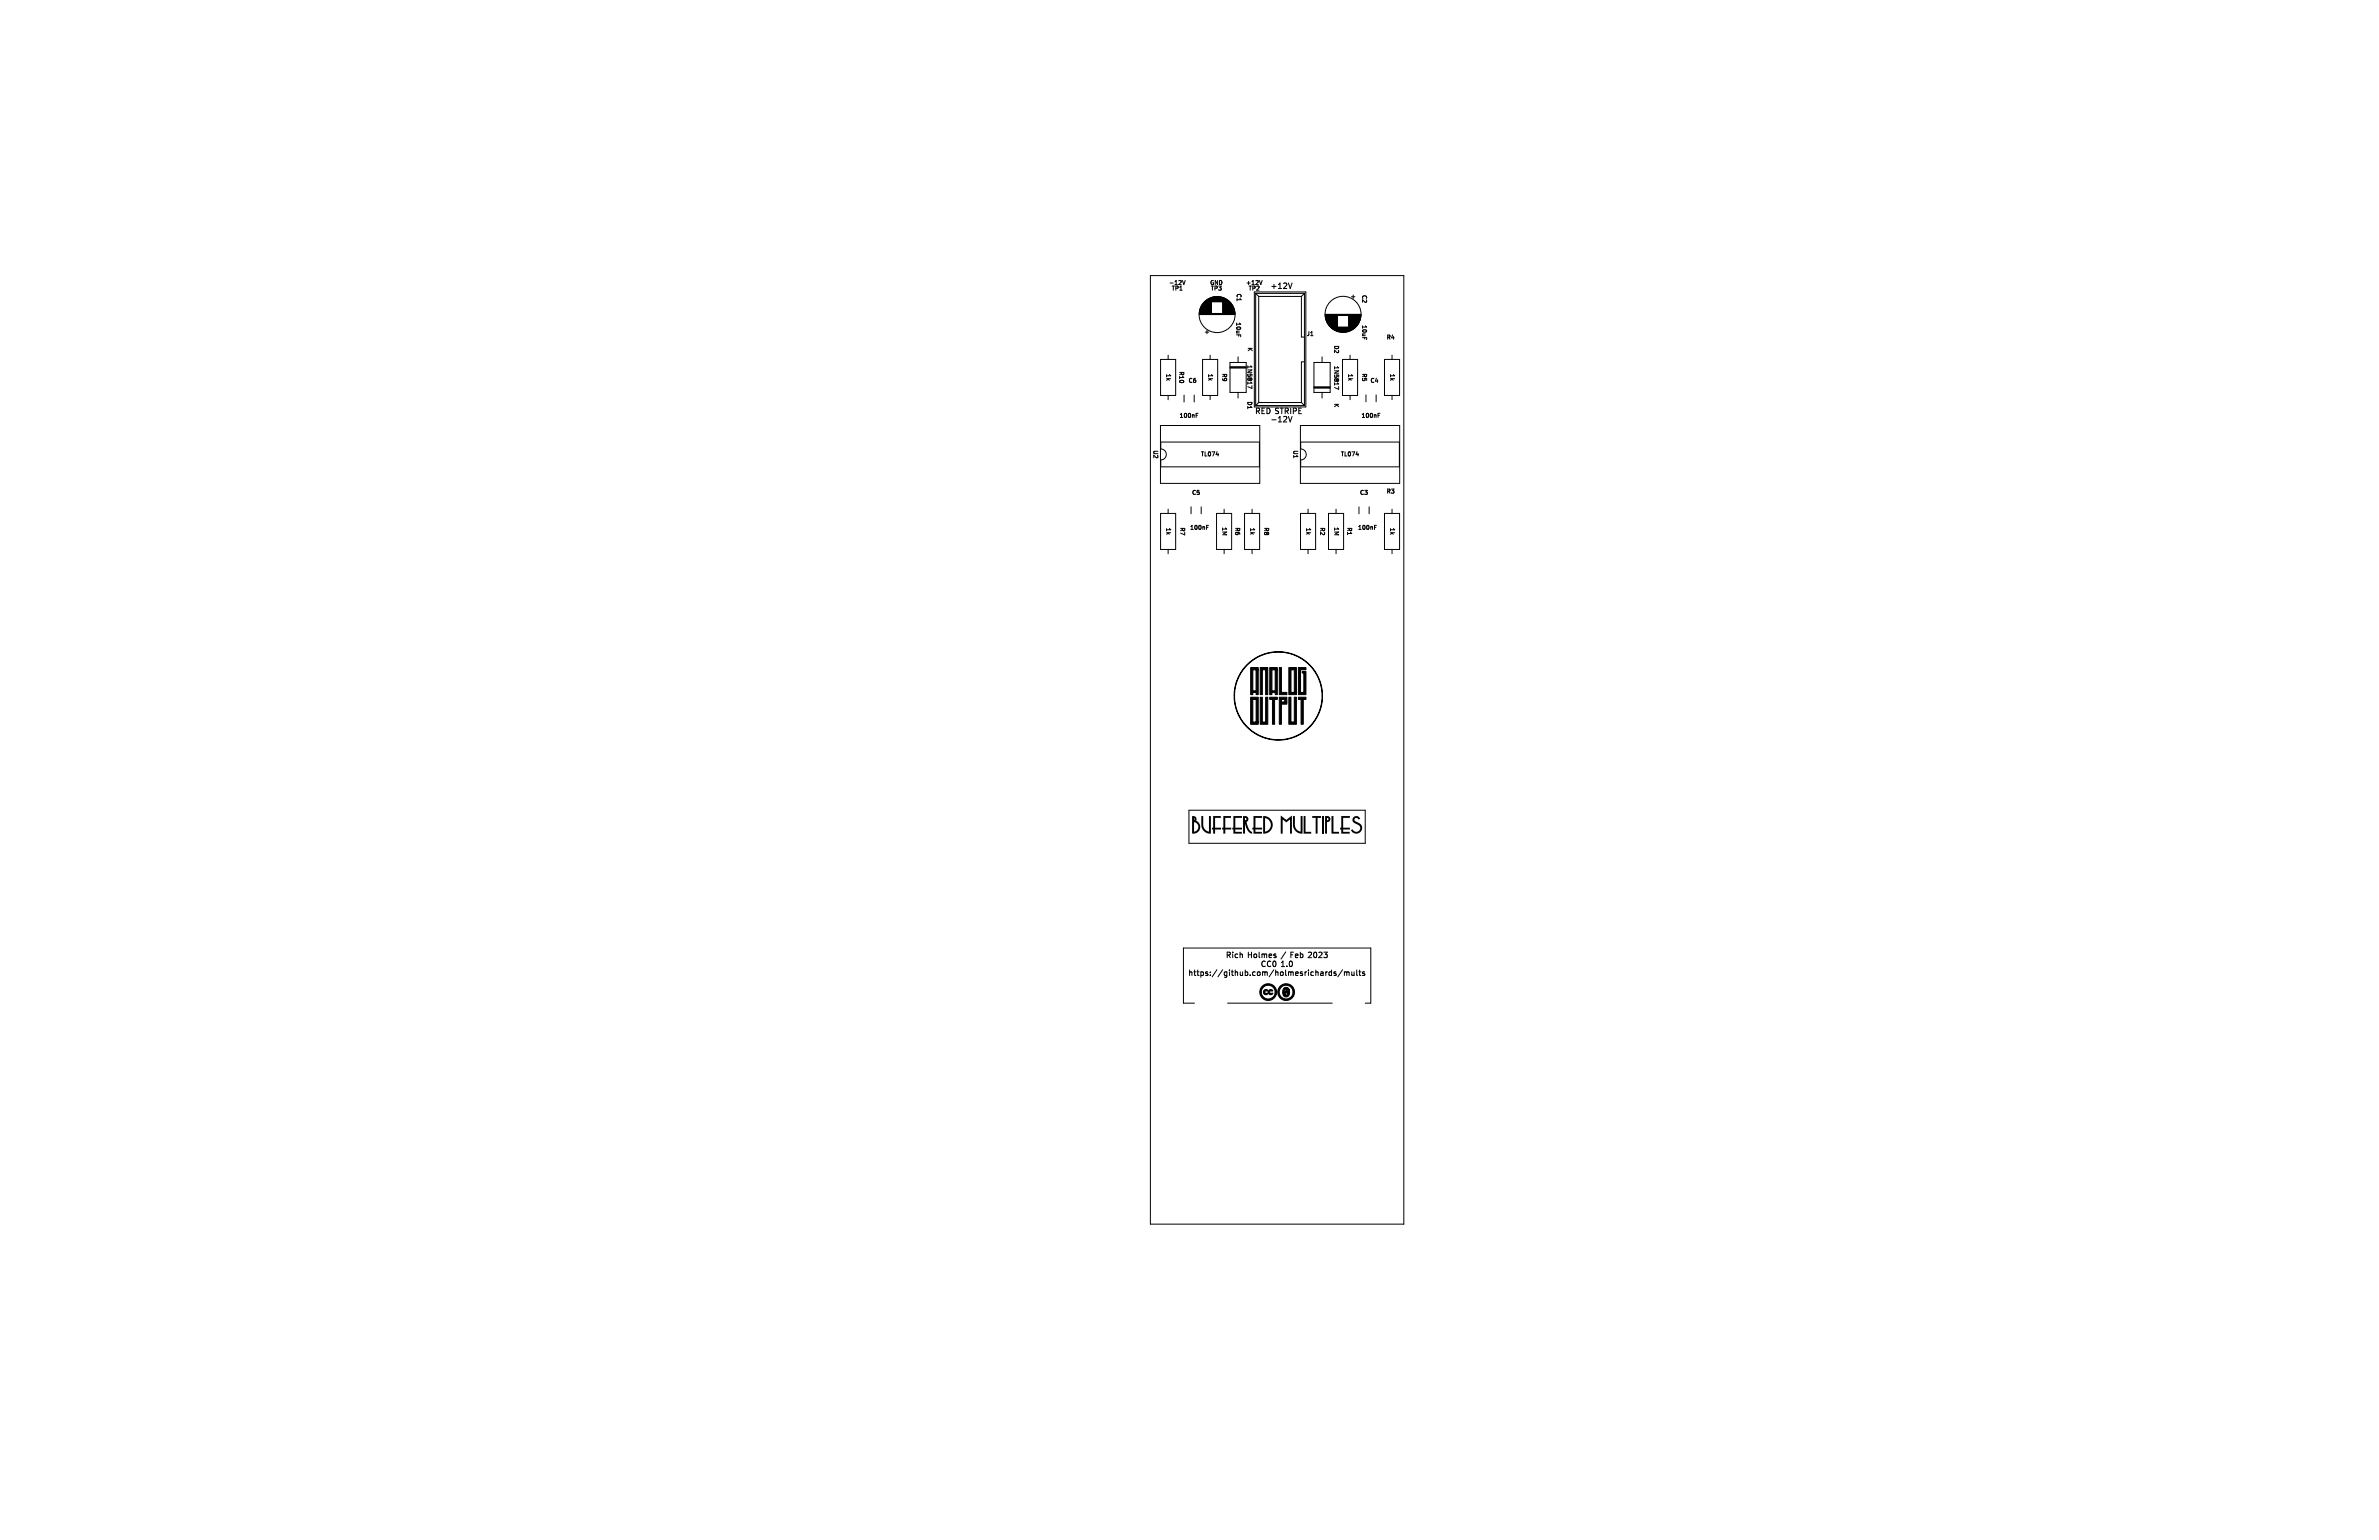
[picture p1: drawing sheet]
<svg xmlns="http://www.w3.org/2000/svg" width="432mm" height="279mm" viewBox="0 0 432 279" stroke-linecap="round" stroke-linejoin="round" font-family="sans-serif">
<defs><g id="words">
<g font-size="1.4">
<text x="232.8" y="75.4">STRIPE</text>
<text x="226.1" y="174">2023Feb</text>
<text x="231.1" y="174">/</text>
<text x="231.2" y="175.6">1.0</text>
<text x="234.8" y="175.6">CC0</text>
<text x="237.2" y="174">Holmes</text>
</g>
<g font-size="1">
<text x="221.9" y="52.9">TP3</text>
<text x="222" y="51.9">GND</text>
<text x="228.8" y="52.9">TP2</text>
<text x="247" y="55.1" transform="rotate(90 247 55.1)">C2</text>
<text x="217.3" y="69.7">C6</text>
<text x="226.2" y="70.7" transform="rotate(90 226.2 70.7)">1N5817D1</text>
<text x="248.4" y="90">C3</text>
<text x="219.6" y="96.3">100nF</text>
<text x="229.2" y="97.3" transform="rotate(90 229.2 97.3)">R8</text>
<text x="250.1" y="96.3">100nF</text>
</g>
</g></defs>
<g fill="none" stroke="#000" stroke-width=".18">
<path d="M208.8 50h46v172.1h-46zM212.4 51.3h.5M212.7 51.9h.5M213 51.9v.8M213.3 51.6h.4M213.3 51.1l.2-.2v.7M213.4 52.3h.4v-.3l-.4-.1v.8M214 51l.3-.1 .1 .2-.5 .5h.5M214.1 52.7h.5M214.1 52.1l.3-.2v.8M214.6 50.9l.3 .7 .2-.7M217.7 57h6.4"/>
<path d="M217.7 57.1h6.4M217.7 56.9h6.4M217.7 56.8h2.2M217.7 56.7h2.2M217.7 56.6h2.2M217.7 56.5h2.2M217.8 56.4h2.1M217.8 56.3h2.1M217.8 56.2h2.1M217.8 56.1h2.1M217.8 56h2.1M217.9 56h2"/>
<path d="M217.9 55.9h2M217.9 55.8h2M218 55.7h1.9M218 55.6h1.9M218.1 55.5h1.8M218.1 55.4h1.8M218.2 55.3h1.7M218.2 55.2h1.7M218.3 55.2h1.6M218.3 55.1h1.6M218.4 55h1.5M218.5 54.9h1.4"/>
<path d="M218.6 54.8h1.3M218.6 54.8h4.6M218.7 54.7h4.4M218.8 54.6h4.2M218.9 54.5h4.1M218.9 54.5h4M219 54.5h3.9M219.1 59.9v.7M219.1 54.4h3.6M219.1 54.3h3.6M219.2 54.3h3.4M219.3 54.3h3.3"/>
<path d="M219.3 54.2h3.2M219.4 54.2h3M219.5 54.1h2.8M219.6 54.1h2.7M219.7 54h2.4M219.8 51.9h.5M219.9 54h2.1M220 53.9h1.8M220.1 51.9v.8M220.1 53.9h1.6M220.2 50.9a.34 .34 0 0 0-.4 .4 .34 .34 0 0 0 .5 .3v-.3h-.2M220.3 53.9h1.2"/>
<path d="M220.5 53.8h.8M220.5 52.3h.4v-.3l-.4-.1v.8M221 50.9v.7l-.4-.7v.7M221.2 51.9h.5l-.3 .3h.2M221.2 52.6h.4M221.8 51.1l-.4-.2v.7l.4-.1M222 56.8h2.1M222 56.7h2.1M222 56.6h2.1M222 56.5h2.1M222 56.4l2.1 .1M222 56.4h2.1"/>
<path d="M222 56.3h2.1M222 56.3h2M222 56.2h2M222 56.1h2M222 56h2M222 55.9h1.9M222 55.8h1.9M222 55.7l1.9 .1M222 55.7h1.8M222 55.6h1.8M222 55.5h1.8M222 55.5h1.7"/>
<path d="M222 55.4l1.7 .1M222 55.4h1.7M222 55.3h1.7M222 55.3h1.6M222 55.2h1.6M222 55.2h1.5M222 55.1h1.5M222 55h1.4M222 54.9h1.4M222 54.9h1.3M222 54.8h1.3M224.4 58.6v.4"/>
<path d="M224.5 59.4a.37 .37 0 0 1 .4-.1 .37 .37 0 0 1 .3 .3 .37 .37 0 0 1-.5 .2 .37 .37 0 0 1-.2-.4zM224.5 54.2v.4M224.6 53.9a.33 .33 0 0 1 .3-.5 .33 .33 0 0 1 .3 .5M225 58.6l.2 .2h-.8M225.1 54.2l.2 .2h-.8M226.3 51.3h.6M226.6 51.1v.5M226.7 51.9h.4M226.9 51.9v.8M227.2 51.6h.5M227.2 51.1l.2-.2v.7M227.4 52.3h.3l.1-.3-.4-.1v.8"/>
<path d="M227.7 53h9.3v20.8h-9.3zM227.9 53.2h8.9v20.4M227.9 53.2l.6 .6M227.9 53.2v20.4M227.9 51l.3-.1 .2 .2-.5 .5h.5M228.5 53.8h7.7M228.5 53.8v19.2M228.5 51.9l-.4 .1M228.5 52.2l-.4 .5h.4M228.6 50.9l.2 .7 .3-.7M230.8 52h.8M231.2 51.6v.7"/>
<path d="M232 52.3h.6M232 51.6l.3-.3v1M233 51.4l.4-.1 .2 .3-.7 .7h.7M233.8 51.3l.4 1 .3-1M236.2 53.8v7.3M236.7 53.3l-.5 .5M240.5 57h6.5M240.5 57.1h6.5M240.5 57.2h6.5M240.5 57.3h2.2M240.6 57.3h2.1M240.6 57.4h2.1"/>
<path d="M240.6 57.5h2.1M240.6 57.6h2.1M240.6 57.7h2.1M240.6 57.8h2.1M240.6 57.9h2.1M240.7 57.9h2M240.7 58h2M240.7 58.1h2M240.7 58.2h2M240.8 58.2h1.9M240.8 58.3h1.9M240.8 58.4h1.9"/>
<path d="M240.9 58.4h1.8M240.9 58.5h1.8M240.9 58.6h1.8M241 58.6h1.7M241 58.7h1.7M241 58.8h1.7M241.1 58.8h1.6M241.1 58.9h1.6M241.2 59h1.5M241.3 59.1h1.4M241.3 59.2h1.4M241.4 59.2h1.3"/>
<path d="M241.4 59.3h1.3M241.5 59.3h1.2M241.5 59.4h4.5M241.6 59.4h4.4M241.6 59.5h4.3M241.7 59.5h4.2M241.8 59.6h4M241.8 59.6h3.9M241.9 59.7h3.8M241.9 59.7h3.7M242 59.8h3.5M242.1 59.8h3.4"/>
<path d="M242.1 59.8h3.3M242.3 59.9h3M242.3 60h2.9M242.4 60h2.7M244.8 58.8h1.7M244.8 59.3h1.3M244.8 57.3h2.2M244.8 57.4h2.2M244.8 57.6h2.2M244.8 57.6h2.1M244.8 57.7h2.1M244.8 57.8h2.1"/>
<path d="M244.8 57.9h2.1M244.8 58h2.1M244.8 58h2M244.8 58.1h2M244.8 58.2h2M244.8 58.3h2M244.8 58.3h1.9M244.8 58.4h1.9M244.8 58.6h1.8M244.8 58.7h1.8M244.8 58.7h1.7M244.8 58.9h1.6"/>
<path d="M244.8 59h1.6M244.8 59h1.5M244.8 59.1h1.5M244.8 59.2h1.3M245.3 53.8h.6M245.6 53.5v.7M246.2 59.2h-1.4M246.5 58.8l-1.7 .1M246.7 58.5h-1.9M246.8 58.2h-2M246.9 57.8h-2.1M247 57.5h-2.2"/>
<path d="M247.3 59.1v.4M247.3 59.9a.37 .37 0 0 1 .5-.1 .37 .37 0 0 1 .2 .4 .37 .37 0 0 1-.4 .1 .37 .37 0 0 1-.3-.4zM247.4 54.1a.33 .33 0 0 1 .3-.4 .33 .33 0 0 1 .3 .4M247.7 54.8l-.4-.4v.4M247.8 59.1l.3 .2h-.8M248 54.4v.4M210.6 77.2h18.1v10.5h-18.1zM210.7 65.2h2.7v6.5h-2.7zM211.7 68.7h.8M211.7 68v.4M212 68.7l.2 .3M212 64.4v.8"/>
<path d="M212 71.7v.8M212 68.8l-.3 .2M212.3 68l.2 .2h-.8M214.1 67.6h.8l-.1 .4-.3-.1v-.3M214.1 68.3v.4M214.2 69.1a.44 .44 0 0 1 .7 .1 .37 .37 0 0 1-.5 .3 .37 .37 0 0 1-.2-.4zM214.2 75.7h.5M214.2 75.2l.3-.2v.7M214.5 67.7l-.4 .3M214.7 68.3l.2 .2h-.8M214.8 69.3v.1M214.9 71.7v1.2"/>
<path d="M215.1 75a.36 .36 0 0 1 .3 .4 .36 .36 0 0 1-.3 .3l-.1-.2zM215.7 75.1l.1-.1a.36 .36 0 0 1 .3 .4 .36 .36 0 0 1-.3 .3l-.1-.2zM216.3 68.7a.33 .33 0 0 0-.4 .3 .33 .33 0 0 0 .4 .3M216.4 75.2v.5M216.4 75.3h.3v.4M216.7 71.7v1.2M217 68.6l-.3 .2-.1 .4 .2 .2 .2-.1M217 69l-.2-.1-.2 .2M217.1 75.3h.2M217.5 75h-.4v.7M218.3 65.2h2.7v6.5h-2.7zM218.8 60.3h.6"/>
<path d="M219.4 68v.4M219.4 68.7h.7M219.6 68.7l.3 .3M219.6 64.4v.8M219.6 71.7v.8M219.7 68.8l-.3 .2M219.9 68l.2 .2h-.7M221.9 67.9h.8l-.1 .4h-.3v-.4M221.9 68.7l.2 .3 .4 .1 .2-.2-.1-.2h-.4v.2l.1 .2M222.3 68.1l-.4 .3M223.3 65.8h2.9v5.4h-2.9zM223.3 66.5h2.9"/>
<path d="M223.3 66.7h2.9M223.3 66.8h2.9M224.4 60.8h.8v.3M224.4 60.4h.5M224.7 64.7v1.1M224.7 71.2v1M224.8 60.8v.2M224.9 60.1h-.4v.3M226.5 66.4v.4M226.5 69.3v.4M226.5 67.1h.7l-.7 .4h.7M226.5 63.2h.8"/>
<path d="M226.5 67.9v.4l.4-.1v-.3h.3v.4M226.9 63.2l.4 .4M226.9 68.7l-.1-.1-.3 .1 .1 .3 .3-.1M226.9 68.7v.2M226.9 68.9l.1 .1M227 63.3l-.5 .3M227 66.4l.2 .2h-.7M227 69.3l.2 .2h-.7M227 69h.1M227 68.6l-.1 .1M227 68.6h.1M227.1 68.6l.1 .1-.1 .3"/>
<path d="M227.2 70v.5l-.7-.4M227.9 73.6h8.9M228 74.6l.5-.1 .1-.4-.6-.1v1M228.3 74.6l.3 .4M228.5 73h7.7M228.5 73l-.6 .6M229 74.5h.4M229.5 74h-.5v1h.5M230 74a.51 .51 0 0 1 .5 .5 .51 .51 0 0 1-.5 .5zM230.8 76.2h.8M232 75.8l.3-.3v1M232 76.5h.6"/>
<path d="M232.1 74.1h-.5v.3l.4 .2 .1 .3-.2 .1h-.4M232.4 74h.5M233.6 75.8l-.7 .7h.7M233.8 75.5l.4 1 .3-1M236 77.2h18.1v10.5h-18.1zM236.2 61.1h.5M236.2 73l.6 .6M236.7 65.7h-.5v7.3M237.6 60.2l-.1 .6-.2 .1M237.9 60.9h.4M237.9 60.4l.2-.2v.7M238.5 65.8h2.9v5.4h-2.9z"/>
<path d="M238.5 70.4h2.9M238.5 70.3h2.9M238.5 70.2h2.9M240 64.7v1.1M240 71.2v1M242.2 62.8h.8a.38 .38 0 0 1-.4 .5 .38 .38 0 0 1-.4-.5zM242.2 66.5v.5M242.2 69.5v.4M242.2 67.3h.8l-.8 .4h.8M242.2 73.4h.8M242.3 68v.4h.4l-.1-.4 .4 .1v.3M242.5 60h2.5"/>
<path d="M242.5 73.4l.5 .4M242.6 60.1h2.3M242.7 68.9l-.2-.2-.3 .2 .2 .3 .3-.2M242.7 68.9l.1-.2 .2 .2-.2 .3-.1-.2M242.7 68.9v.1M242.7 73.5l-.5 .3M242.7 60.1h2.1M242.8 69.5l.2 .2h-.8M242.8 66.5l.2 .2h-.8M242.8 60.2h1.9M242.9 63.6l.1 .2-.2 .2-.6-.5v.5M243 70.1v.5l-.8-.3"/>
<path d="M243.1 60.2h1.3M243.4 60.3h.8M243.7 65.2h2.7v6.5h-2.7zM244.8 68.7h.7M244.8 68v.4M245 68.7l.3 .3M245 64.4v.8M245 71.7v.8M245.1 68.8l-.3 .2M245.3 68l.2 .2h-.7M247.3 75.7h.4M247.3 75.2l.2-.2v.7"/>
<path d="M247.3 67.9h.8l-.1 .4h-.3v-.4M247.3 61.3h.8v.3M247.3 60.9h.5M247.4 68.6v.4h.3v-.4l.4 .1v.3M247.7 68.1l-.4 .3M247.7 61.3v.2M247.8 60.6h-.5l.1 .3M247.9 71.6v1.3M248.1 75h.1a.36 .36 0 0 1 .2 .4 .36 .36 0 0 1-.3 .3l-.1-.2zM248.8 75.1l.1-.1a.37 .37 0 0 1 .2 .4 .37 .37 0 0 1-.3 .3l-.1-.2zM249 75.7h.1M249.4 68.7a.34 .34 0 0 0-.5 .3 .34 .34 0 0 0 .4 .4"/>
<path d="M249.4 69.3l-.1 .1M249.4 75.3h.3l.1 .4M249.4 75.2v.5M249.8 71.6v1.3M249.8 68.6l-.2 .5h.5M250 68.9v.5M250.1 75.3h.3M250.5 75h-.4v.7M251.3 65.2h2.7v6.5h-2.7zM251.9 61.2l.3-.1 .1-.2-.4-.1v.7M252.1 61.2l.2 .3M252.4 68.7h.7"/>
<path d="M252.4 68v.4M252.6 68.7l.3 .3M252.7 64.4v.8M252.7 71.7v.8M252.7 68.8l-.3 .2M252.8 60.8l-.2 .5h.5M252.9 68l.2 .2h-.7M252.9 61v.5M210.1 82.6l.1 .3-.2 .2-.6-.5v.5M210.2 81.9h-.6l-.2 .1 .2 .3h.6M210.7 93.1h2.7v6.6h-2.7zM210.7 80.2h17.9v4.5h-17.9v-1.3a1 1 0 0 0 1-1 1 1 0 0 0-1-1z"/>
<path d="M211.7 96.7h.8M211.7 95.9v.4M212 96.7l.2 .2M212 92.4v.7M212 99.7v.8M212 96.7l-.3 .2M212.3 95.9l.2 .2h-.8M214.3 95.9h.7v.4l-.3-.1-.1-.3M214.6 96l-.3 .3M215 96.5v.5l-.7-.3M216.1 95.5l.3-.2v.8M216.1 96.1h.5"/>
<path d="M216.2 92v1.2M217 95.3a.36 .36 0 0 1 .3 .4 .36 .36 0 0 1-.3 .3l-.1-.2zM217 89a.33 .33 0 0 0-.5 .3 .33 .33 0 0 0 .5 .3M217.6 95.4l.2-.1a.36 .36 0 0 1 .2 .4 .36 .36 0 0 1-.3 .3l-.1-.2zM217.7 89h-.4v.3h.3l.1 .3h-.4M218 92v1.2M218.1 82h.4M218.3 82v.7M218.3 95.6v.5M218.3 95.6h.3v.5M218.7 82v.7h.4M219 95.7h.3"/>
<path d="M219.4 95.3h-.4v.8M219.4 82.7h.1M219.4 82h.1a.4 .4 0 0 1 .2 .4 .4 .4 0 0 1-.2 .3l-.2-.3zM220 82h.5l-.3 .7M220.8 93.1h2.7v6.6h-2.7zM220.9 81.9l-.2 .6h.5M221.1 82.2v.5M222.2 92.4v.7M222.2 99.7v.8M222.7 96.5l-.6 .3 .6 .2h-.8M224.3 95.9h.7v.3M224.6 96.6l.1 .1v.2l-.4 .1v-.3l.1-.1h.4l.2 .3"/>
<path d="M224.6 95.9l.1 .3 .3 .1M224.6 96l-.3 .3M225 96.2v.1M225.9 93.1h2.7v6.6h-2.7zM227 96.7h.7M227 95.9v.4M227.2 96.7l.3 .2M227.3 92.4v.7M227.3 99.7v.8M227.3 96.7l-.3 .2M227.5 95.9l.2 .2h-.7M229.5 95.9h.8l-.1 .4-.3-.1v-.3"/>
<path d="M229.9 96l-.4 .3M230 96.7l-.2-.1-.2 .1-.1 .2 .2 .1M230 96.7l.1-.1 .1 .1 .1 .2-.2 .1M230 96.7v.2M230 96.9l.1 .1M230 96.9l-.2 .1M234.8 82.6v.5M235.4 82.6l.2 .2h-.8M235.6 81.9h-.6l-.2 .1 .2 .3h.6M236.1 93.1h2.7v6.6h-2.7zM236.1 80.2h17.9v4.5h-17.9v-1.3a1 1 0 0 0 1-1 1 1 0 0 0-1-1zM237.1 95.9v.4"/>
<path d="M237.1 96.7h.8M237.4 96.7l.2 .2M237.4 92.4v.7M237.4 99.7v.8M237.4 96.7l-.3 .2M237.7 95.9l.2 .2h-.8M239.7 95.9h.7v.4l-.3-.1-.1-.3M240 96l-.3 .3M240.4 96.6v.3l-.2 .1-.5-.5v.5M241.1 93.1h2.8v6.6h-2.8zM242.2 96.5h.8l-.6 .3 .6 .2h-.8M242.2 95.8v.4"/>
<path d="M242.5 92.4v.7M242.5 99.7v.8M242.8 95.8l.2 .2h-.8M243.5 82h.4M243.7 82v.7M244.1 82v.7h.4M244.6 95.9h.7v.4l-.3-.1v-.3M244.6 96.6v.4M244.8 82h.1a.36 .36 0 0 1 .2 .4 .36 .36 0 0 1-.3 .3l-.1-.3zM245 96l-.4 .3M245.1 96.6l.2 .2h-.7M245.4 82h.5l-.3 .7"/>
<path d="M246.3 81.9l-.2 .6h.5M246.5 82.2v.5M246.6 96.1h.5M246.6 95.5l.2-.2v.8M246.7 92v1.2M247.4 95.3h.1a.36 .36 0 0 1 .3 .4 .36 .36 0 0 1-.4 .3l-.1-.2zM247.5 89a.33 .33 0 0 0-.5 .3 .33 .33 0 0 0 .5 .3M247.7 89.6h.4M247.7 89h.5l-.3 .2 .2 .1M248.1 89.3h.1M248.1 95.4l.1-.1a.36 .36 0 0 1 .3 .4 .36 .36 0 0 1-.3 .3l-.1-.2zM248.5 92v1.2"/>
<path d="M248.8 95.6v.5M248.8 95.6h.3v.5M249.5 95.7h.2M249.8 95.3h-.3v.8M251.3 93.1h2.7v6.6h-2.7zM252.1 89.1l.2 .4M252.2 89.1h-.3M252.3 89.1l-.1-.3-.3-.1v.8M252.3 89.1h-.1M252.5 88.7h.5l-.2 .3 .2 .1v.3h-.5M252.6 96.7l.3 .2M252.7 92.4v.7"/>
<path d="M252.7 99.7v.8M252.7 96.7l-.3 .2M215.8 147h32v6h-32zM215.9 176v1M215.9 176.4h.4v.6M216.7 176.3h.4M216.8 176v.8l.3 .2M217.3 176.3h.3M217.4 176v.8l.2 .2M218 176.4l.3-.1 .1 .2-.1 .4h-.3M218 176.3v1M219.2 176.4l-.2-.1-.2 .2 .1 .1 .3 .1v.2h-.4"/>
<path d="M219.7 176.9v.1M219.7 176.4v.1M220.9 175.9l-.9 1.3M221.9 175.9l-.8 1.3M222.7 176.4l-.3-.1-.2 .2 .1 .4h.4M222.7 176.3v.8l-.2 .2h-.2M222.7 173.3l.5-.1 .1-.4-.6-.1v1M223 173.3l.3 .4M223.2 176v.1M223.2 176.3v.7M223.5 176.3h.4M223.6 176v.8l.3 .2"/>
<path d="M223.7 172.7v.1M223.7 173.1v.6M224.2 176.4h.4v.6M224.2 176v1M224.6 173.1h-.2l-.2 .2 .1 .4h.3M225.1 173.2l.4-.1v.6M225.1 172.7v1M225.1 176.3l.1 .6h.3M225.5 176.3v.7M226 176.4l.3-.1 .2 .2-.1 .4h-.4M226 176v1M226.9 176.9v.1"/>
<path d="M227.8 176.4l-.3-.1-.2 .2 .1 .4h.4M228.3 176.4l.1-.1 .3 .1-.1 .5h-.3zM229.1 174.5a.46 .46 0 0 0-.1 .6 .46 .46 0 0 0 .6 .2M229.2 176.4l.2-.1 .2 .2M229.2 176.3v.7M229.6 176.5l.1-.2 .3 .1v.6M229.6 176.5v.5M230.1 174.5a.46 .46 0 0 0-.1 .6 .46 .46 0 0 0 .6 .2M231.2 175.9l-.9 1.3M231.5 176.4h.4l.1 .6M231.5 176v1M232.4 176.4l.2-.1 .3 .1-.1 .5h-.4z"/>
<path d="M233.3 176v.8l.2 .2M233.4 172.7l-.9 1.3M233.6 175.3v.1M233.9 176.4l.3-.1 .1 .2M233.9 176.3v.7M234.3 176.5l.1-.2 .3 .1v.6M234.3 176.5v.5M234.3 173.2h.3M234.4 174.4h-.1a.53 .53 0 0 0-.3 .5 .53 .53 0 0 0 .3 .5l.1-.1M234.8 172.7h-.5v1M235.1 173.4l.5-.1-.1-.2h-.2l-.2 .1 .1 .5h.3M235.2 176.7l.4-.1v-.2l-.3-.1-.1 .2v.4h.4"/>
<path d="M236 173.1h.3l.2 .2-.1 .4h-.4M236 172.7v1M236.4 176.4l-.2-.1-.2 .2 .1 .1 .3 .1v.2h-.4M236.9 176.3v.7M237.2 176.3l-.3 .2M237.5 176.3v.7M238.4 176.4l-.3-.1-.2 .2 .1 .4h.4M238.8 176.4h.4l.1 .6M238.8 176v1M239.7 176.4h.4l.1 .6M240.2 176.6l-.5 .1 .1 .3 .4-.1M240.6 176.3v.7"/>
<path d="M240.9 176.3l-.3 .2M241.7 176.4l-.3-.1-.2 .2 .1 .4h.4M241.7 176v1M242.5 176.4l-.2-.1-.2 .2 .1 .1 .3 .1v.2h-.4M243.7 175.9l-.9 1.3M244 176.4l.3-.1 .1 .2M244 176.3v.7M244.4 176.5l.2-.2 .2 .1 .1 .6M244.4 176.5v.5M245.3 176.3l.1 .6h.4M245.8 176.3v.7M246.3 176v.8l.1 .2"/>
<path d="M246.6 176.3h.4M246.8 176v.8l.2 .2M247.7 176.4l-.3-.1-.1 .2v.1l.4 .1v.2h-.4M216.8 182h-2v-10h34v10h-1M222.8 182h19"/>
<circle cx="220.9" cy="57.1" r="3.3"/>
<circle cx="243.8" cy="57" r="3.3"/>
</g>
<g fill="#000">
<path d="M216.4 148.1h.4l.3 .3 .1 .2h-.4l-.1-.2v.4l.1-.2h.4a.45 .45 0 0 0 .3 .6l.3 .8h-.3l-.2-.6-.6-.2v1.7l.6-.3 .2-.6h.3l-.1 .7-.6 .4-.7 .1zM218 148.1h.4v1.6l.1 .5 .4 .5 .5 .2v-2.8h.4v3.1l-.9-.1-.7-.7-.2-.6zM220.2 148.1h1.4v.3h-1.1v1.8h1.1v.3h-1.1v.7h-.3v-.7h-.2v-.3h.2zM222 148.1h1.4v.3h-1v1.8h1.1v.3h-1.1v.7h-.4v-.7h-.2v-.3h.2zM223.9 148.1h1.5v.3h-1.2v1.8h1.2v.3h-1.2v.4h1.2v.3h-1.5v-.7h-.2v-.3h.2zM225.6 148.1h.6l.3 .1 .1 .4h-.4l-.2-.2v.4l.2-.2h.4l-.1 .4a.59 .59 0 0 0-.1 .8l.4 .8 .5 .3v.3l-.4-.1-.4-.3-.5-1.3v1.7h-.4zM227.5 148.1h1.6v.3h-1.2v1.8h1.2v.3h-1.2v.4h1.2v.3h-1.6v-.7h-.2v-.3h.2zM229.3 148.1h.6l.5 .3 .4 .5 .2 .6v.2h-.3l-.3-.8-.8-.5v2.5l.8-.4 .3-.8h.3l-.1 .5-.3 .5-.5 .4-.5 .1h-.3zM232.5 148l1 .8 1-.8v3.2h-.4v-2.5l-.6 .5-.7-.5v2.5h-.3zM234.7 148.1h.3v1.6l.2 .5 .3 .5 .6 .2v-2.8h.3v3.1l-.9-.1-.6-.7-.2-.6zM236.6 148.1h.4v2.8h1v.3h-1.4zM238.2 148.1h1.6v.3h-.7v2.8h-.3v-2.8h-.6z"/>
<path d="M240.5 148.1h.7l.3 .5h-.4l-.2-.2v.4l.2-.2h.4l-.2 .4-.4 .2v2h-.4zM241.7 148.1h.3v2.8h1v.3h-1.3zM243.4 148.1h1.6v.3h-1.2v1.8h1.2v.3h-1.2v.4h1.2v.3h-1.6v-.7h-.2v-.3h.2zM245.7 148.3l.3-.2h.4l.3 .1 .2 .3-.4 .2-.4-.3-.3 .3 .2 .3 1 .5 .2 .5-.1 .7-.7 .5-.7-.1-.5-.5 .3-.1 .3 .3 .5 .1 .4-.2 .2-.4-.2-.5-1.2-.7v-.4z"/>
</g>
<path d="M240.1 148.1v3.1" fill="none" stroke="#000" stroke-width=".35"/>
<g fill="#000" stroke="#000" stroke-width=".18">
<path d="M226.4 120.6a8 8 0 0 1 8.7-1.8 8 8 0 0 1 4.9 7.5v-.4a7.9 7.9 0 0 0-12.1-6.5 7.9 7.9 0 0 0 .1 13.7 7.9 7.9 0 0 0 12-6.7v-.1v.1a8 8 0 0 1-11.1 7.2 8 8 0 0 1-2.5-13zM227 126.5h1.4v4.5h-.4v-4.1h-.6v4.1h1v.4h-1.1a.26 .26 0 0 1-.3 0 .26 .26 0 0 1 0-.4zM227 121.1h1.4v.4h-1v3.8h.6v-3.8h.4v4.5h-.4v-.4h-.6v.4h-.4zM228.7 121.1h1.4v4.9h-.4v-4.5h-.6v4.5h-.4zM228.7 126.5h.4v4.5h.6v-4.5h.4v4.9h-1a.25 .25 0 0 1-.4 0 .25 .25 0 0 1 0-.4zM230.5 126.5h1.3v.4h-.5v4.5h-.3v-4.5h-.5zM230.5 121.1h1.3v.4h-.9v3.8h.6v-3.8h.3v4.5h-.3v-.4h-.6v.4h-.4zM232.2 121.1h.4v4.5h1v.4h-1.4zM232.2 126.5h1.4v.9h-.4v-.5h-.6v.2a.19 .19 0 0 0 0 .3 .19 .19 0 0 0 .3 0h.7v.4h-1v3.6h-.4zM233.9 121.1h1.4v4.5h-.4v-4.1h-.6v4.1h1v.4h-1.4zM233.9 126.5h.4v4.5h.6v-4.5h.4v4.9h-1.4zM235.7 126.5h1.3v.4h-.5v4.5h-.3v-4.5h-.5z"/>
<path d="M235.7 121.1h1.3v.4h-.9v4.1h.5v-3.5h-.2v-.3h.6v4.2h-1.3zM229.1 178.9a1.5 1.5 0 0 1 1.7-.3 1.5 1.5 0 0 1 .9 1.4h-.3a1.25 1.25 0 0 0-1.8-1.1 1.25 1.25 0 0 0-.1 2.2 1.25 1.25 0 0 0 1.9-.9v-.2h.3a1.51 1.51 0 0 1-2.1 1.4 1.51 1.51 0 0 1-.5-2.5zM229.5 179.6a.34 .34 0 0 1 .3-.1 .34 .34 0 0 1 .3 .3h-.1a.23 .23 0 0 0-.3 .1 .23 .23 0 0 0 0 .3 .23 .23 0 0 0 .3 0h.1a.45 .45 0 0 1-.7 .1 .45 .45 0 0 1 .1-.7zM230.3 179.7a.32 .32 0 0 1 .4-.2 .32 .32 0 0 1 .2 .3 .27 .27 0 0 0-.4 .1 .27 .27 0 0 0 .1 .4 .27 .27 0 0 0 .4-.1 .39 .39 0 0 1-.5 .3 .39 .39 0 0 1-.3-.5zM232.3 179a1.51 1.51 0 0 1 1.7-.4 1.51 1.51 0 0 1 1 1.4h-.3a1.26 1.26 0 0 0-1.8-1.1 1.26 1.26 0 0 0-.2 2.1 1.26 1.26 0 0 0 2-.8v-.2h.3a1.52 1.52 0 0 1-2.1 1.4 1.52 1.52 0 0 1-.6-2.4zM233 179.3l.3-.2a.56 .56 0 0 1 .7 .4h-.5a.26 .26 0 0 0-.3 0 .26 .26 0 0 0 0 .4v.3l.3-.7h.5l.1 .4h-.4v-.2l-.4 .7 .1 .1 .3-.1v-.5h.4a.67 .67 0 0 1-.6 1 .67 .67 0 0 1-.7-.9z"/>
</g>
<g fill="none" stroke="#fff" stroke-width="1">
<path d="M212.9 112.7v1.7M216 119.4h1.7M219 106.6h1.7M224.6 117.1l-1.2 1.2M225.7 109.7v1.7M237.9 112.7v1.7M240.9 119.4h1.8M243.9 106.6h1.8M249.6 117.1l-1.2 1.2M250.7 109.7v1.7M212.9 137.6v1.7M219 131.6h1.7"/>
<path d="M225.7 134.6v1.8M237.9 137.6v1.7M243.9 131.6h1.8M250.7 134.6v1.8M216 144.4h1.7M219 156.6h1.7M224.6 142.1l-1.2 1.2M225.7 159.6v1.7M240.9 144.4h1.8M243.9 156.6h1.8M249.6 142.1l-1.2 1.2M250.7 159.6v1.7"/>
<path d="M212.9 162.6v1.7M216 169.4h1.7M224.6 167.1l-1.2 1.2M237.9 162.6v1.7M240.9 169.4h1.8M249.6 167.1l-1.2 1.2M212.9 187.7v1.6M216 194.4h1.7M219 181.6h1.7M224.6 192.1l-1.2 1.2M225.7 184.7v1.6M237.9 187.7v1.6"/>
<path d="M240.9 194.4h1.8M243.9 181.6h1.8M249.6 192.1l-1.2 1.2M250.7 184.7v1.6M212.9 212.7v1.7M216 219.4h1.7M219 206.6h1.7M224.6 217.1l-1.2 1.2M225.7 209.7v1.7M237.9 212.7v1.7M240.9 219.4h1.8M243.9 206.6h1.8"/>
<path d="M249.6 217.1l-1.2 1.2M250.7 209.7v1.7"/>
</g>
<g fill="#fff" stroke="#fff" stroke-width=".18">
<circle cx="218.3" cy="51.7" r=".17"/>
<circle cx="225.1" cy="51.7" r=".17"/>
<circle cx="211.1" cy="51.7" r=".17"/>
<circle cx="219.6" cy="73.6" r=".17"/>
<circle cx="219.6" cy="63.4" r=".17"/>
<circle cx="215.8" cy="71.1" r=".17"/>
<circle cx="215.8" cy="73.6" r=".17"/>
<circle cx="237.4" cy="101.5" r=".17"/>
<circle cx="237.4" cy="91.3" r=".17"/>
<circle cx="212" cy="86.3" r=".17"/>
<circle cx="214.6" cy="86.3" r=".17"/>
<circle cx="217.1" cy="86.3" r=".17"/>
<circle cx="219.6" cy="86.3" r=".17"/>
<circle cx="222.2" cy="86.3" r=".17"/>
<circle cx="224.7" cy="86.3" r=".17"/>
<circle cx="227.3" cy="86.3" r=".17"/>
<circle cx="227.3" cy="78.6" r=".17"/>
<circle cx="224.7" cy="78.6" r=".17"/>
<circle cx="222.2" cy="78.6" r=".17"/>
<circle cx="219.6" cy="78.6" r=".17"/>
<circle cx="217.1" cy="78.6" r=".17"/>
<circle cx="214.6" cy="78.6" r=".17"/>
<circle cx="212" cy="78.6" r=".17"/>
<circle cx="237.4" cy="86.3" r=".17"/>
<circle cx="240" cy="86.3" r=".17"/>
<circle cx="242.5" cy="86.3" r=".17"/>
<circle cx="245" cy="86.3" r=".17"/>
<circle cx="247.6" cy="86.3" r=".17"/>
<circle cx="250.1" cy="86.3" r=".17"/>
<circle cx="252.7" cy="86.3" r=".17"/>
<circle cx="252.7" cy="78.6" r=".17"/>
<circle cx="250.1" cy="78.6" r=".17"/>
<circle cx="247.6" cy="78.6" r=".17"/>
<circle cx="245" cy="78.6" r=".17"/>
<circle cx="242.5" cy="78.6" r=".17"/>
<circle cx="240" cy="78.6" r=".17"/>
<circle cx="237.4" cy="78.6" r=".17"/>
<circle cx="217.1" cy="91.3" r=".17"/>
<circle cx="217.1" cy="93.8" r=".17"/>
<circle cx="252.7" cy="63.4" r=".17"/>
<circle cx="252.7" cy="73.6" r=".17"/>
<circle cx="222.2" cy="91.3" r=".17"/>
<circle cx="222.2" cy="101.5" r=".17"/>
<circle cx="245" cy="73.6" r=".17"/>
<circle cx="245" cy="63.4" r=".17"/>
<circle cx="233.6" cy="68.5" r=".17"/>
<circle cx="231.1" cy="68.5" r=".17"/>
<circle cx="233.6" cy="65.9" r=".17"/>
<circle cx="231.1" cy="65.9" r=".17"/>
<circle cx="233.6" cy="63.4" r=".17"/>
<circle cx="231.1" cy="63.4" r=".17"/>
<circle cx="233.6" cy="60.9" r=".17"/>
<circle cx="231.1" cy="60.9" r=".17"/>
<circle cx="233.6" cy="58.3" r=".17"/>
<circle cx="231.1" cy="58.3" r=".17"/>
<circle cx="252.7" cy="101.5" r=".17"/>
<circle cx="252.7" cy="91.3" r=".17"/>
<circle cx="248.8" cy="71" r=".17"/>
<circle cx="248.8" cy="73.5" r=".17"/>
<circle cx="242.5" cy="91.3" r=".17"/>
<circle cx="242.5" cy="101.5" r=".17"/>
<circle cx="212" cy="63.4" r=".17"/>
<circle cx="212" cy="73.6" r=".17"/>
<circle cx="227.3" cy="101.5" r=".17"/>
<circle cx="227.3" cy="91.3" r=".17"/>
<circle cx="247.6" cy="91.3" r=".17"/>
<circle cx="247.6" cy="93.8" r=".17"/>
<circle cx="243.8" cy="55.8" r=".17"/>
<circle cx="243.8" cy="58.3" r=".17"/>
<circle cx="212" cy="101.5" r=".17"/>
<circle cx="212" cy="91.3" r=".17"/>
<circle cx="220.9" cy="58.3" r=".17"/>
<circle cx="220.9" cy="55.8" r=".17"/>
<circle cx="240" cy="73.6" r=".17"/>
<circle cx="240" cy="63.4" r=".17"/>
<circle cx="224.7" cy="63.4" r=".17"/>
<circle cx="224.7" cy="73.6" r=".17"/>
</g>
<use href="#words"/>
</svg>
